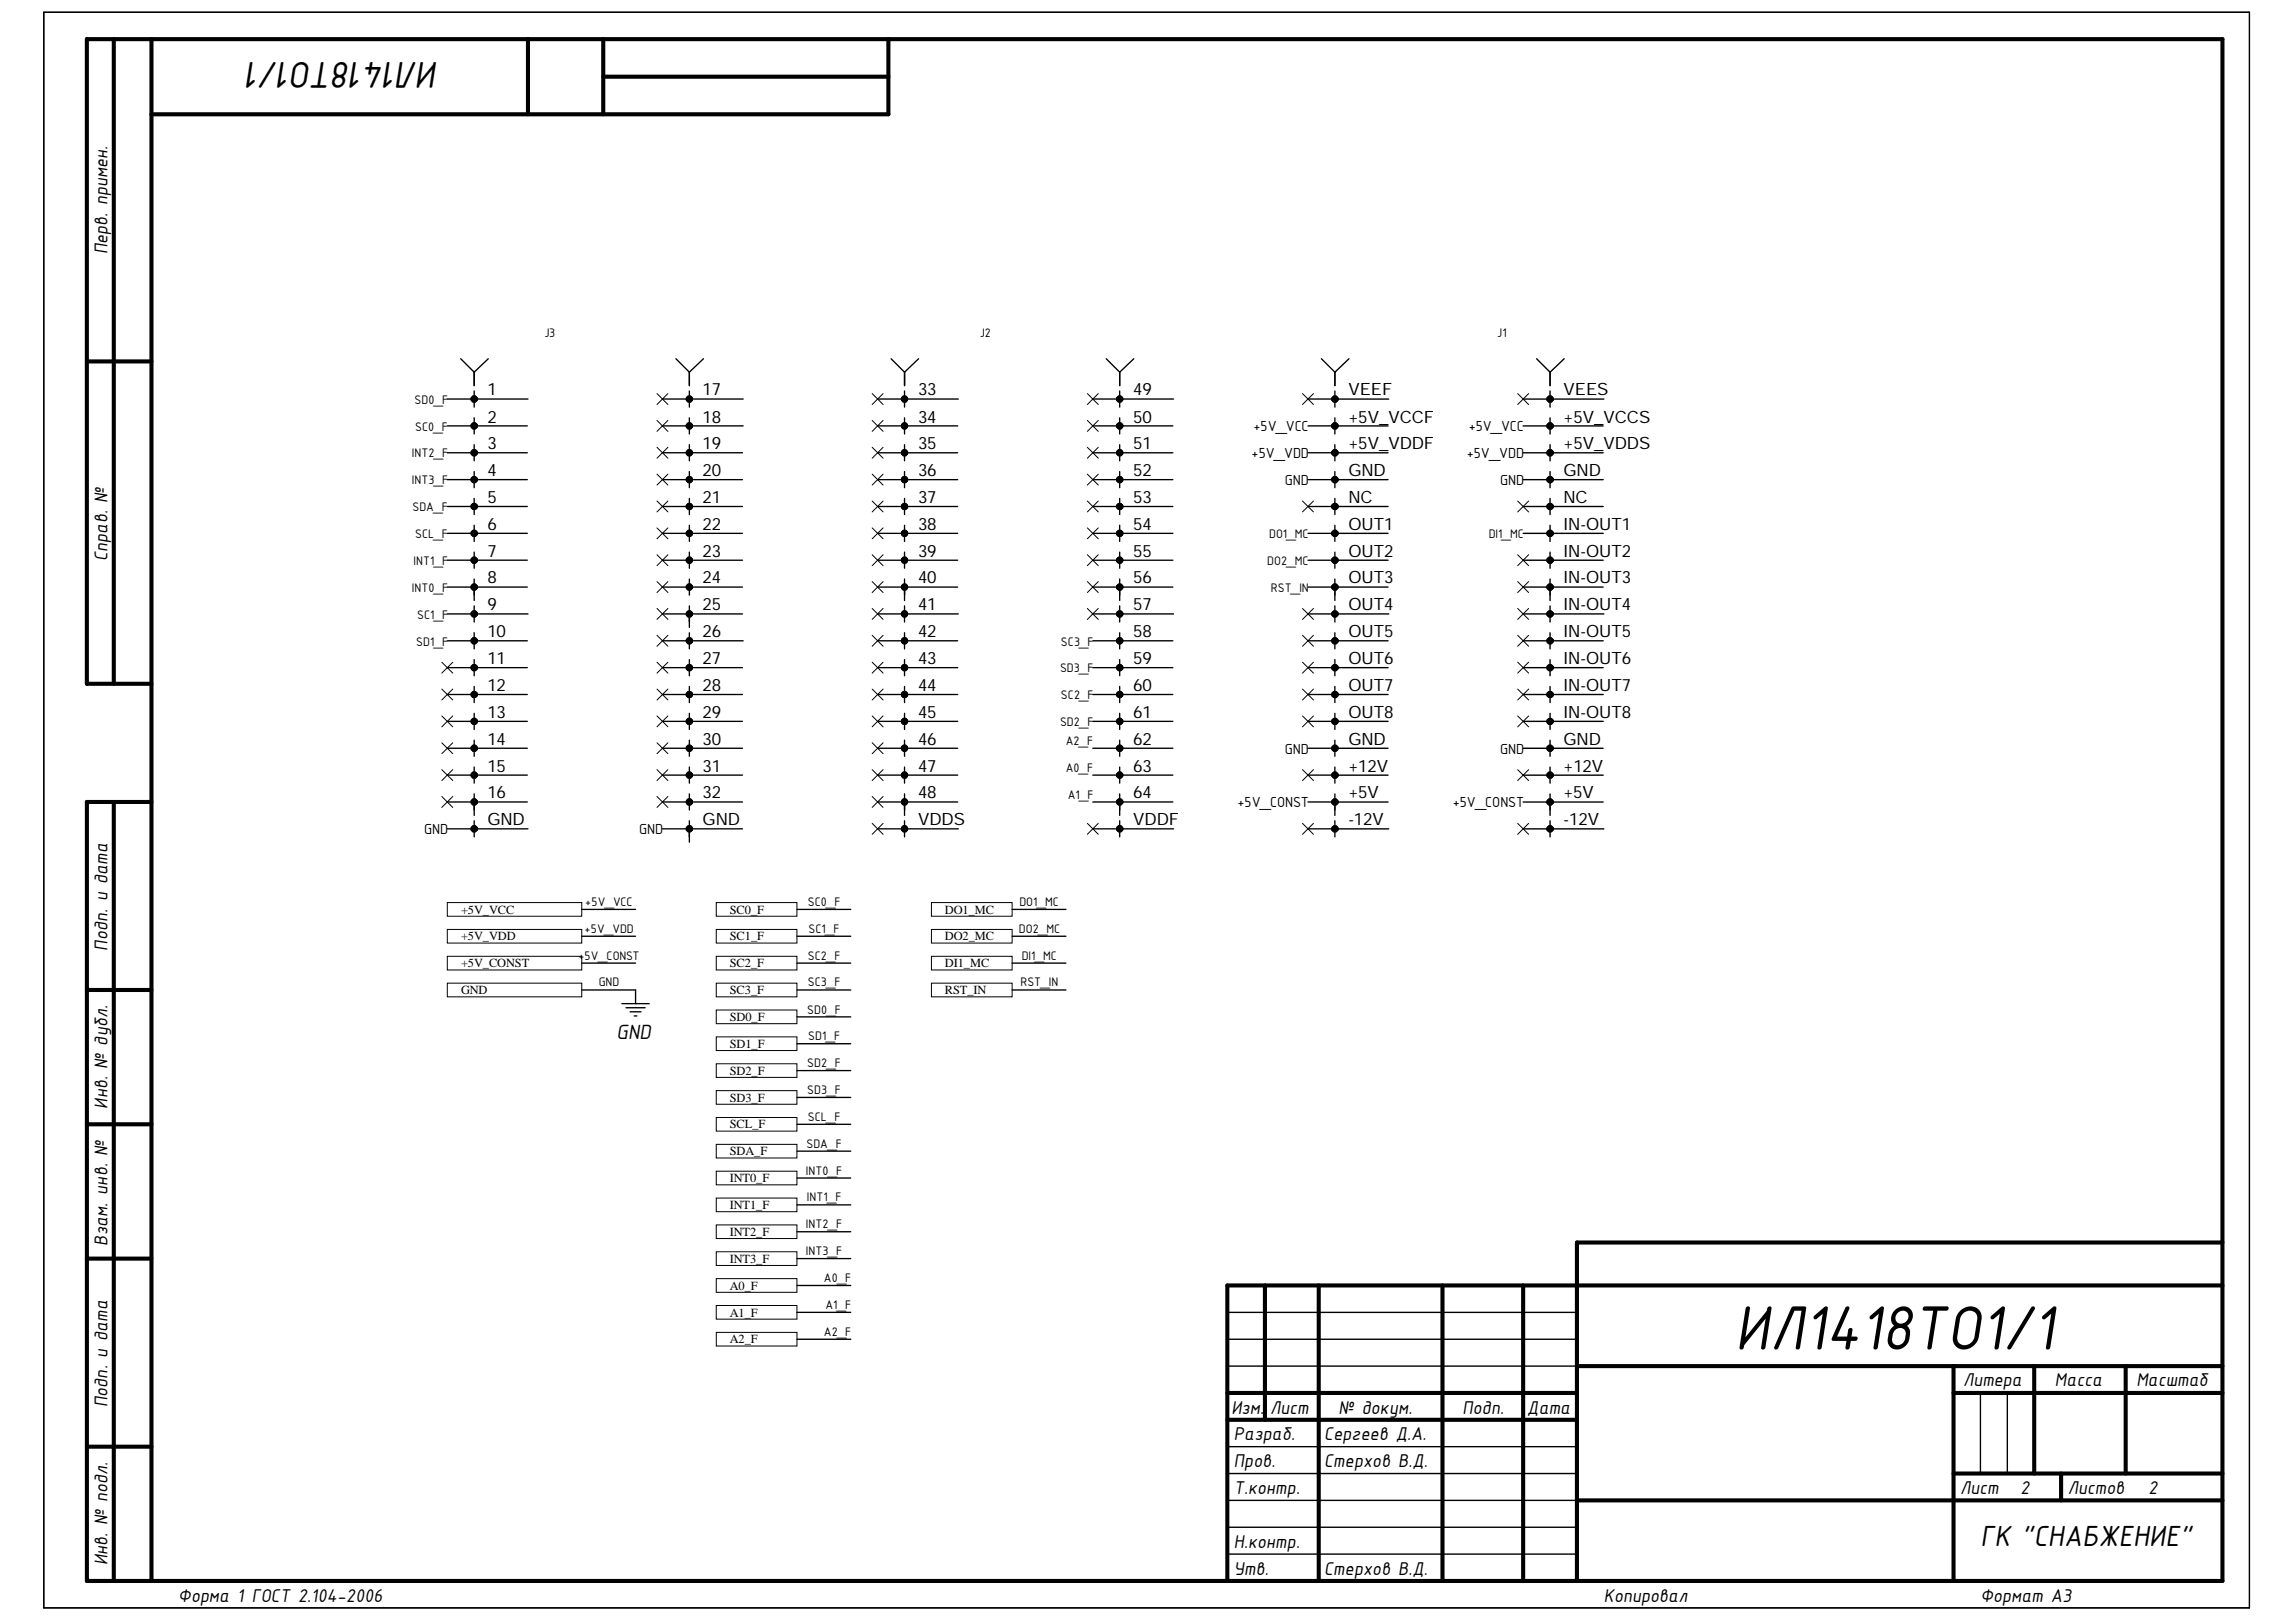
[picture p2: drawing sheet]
<svg xmlns="http://www.w3.org/2000/svg" width="297mm" height="210mm" viewBox="0 0 297 210" stroke-linecap="round" stroke-linejoin="round" font-family="sans-serif">
<defs><g id="words">
<text font-size="8.8" x="224.4" y="174.6">ИЛ1418ТО1/1</text>
<text font-size="5.3" x="56.8" y="8.1" transform="rotate(-180 56.8 8.1)">ИЛ1418ТО1/1</text>
<text font-size="4.1" x="256.2" y="200.1">ГК &quot;СНАБЖЕНИЕ&quot;</text>
<text font-size="2.9" x="79.8" y="134.4">GND</text>
<g font-size="2.6">
<text x="13.9" y="32.9" transform="rotate(-90 13.9 32.9)">Перв. примен.</text>
<text x="13.9" y="72.6" transform="rotate(-90 13.9 72.6)">Справ. №</text>
<text x="13.9" y="123" transform="rotate(-90 13.9 123)">Подп. и дата</text>
<text x="13.9" y="143.5" transform="rotate(-90 13.9 143.5)">Инв. № дубл.</text>
<text x="13.9" y="161.2" transform="rotate(-90 13.9 161.2)">Взам. инв. №</text>
<text x="254" y="179.4">Литера</text>
<text x="265.9" y="179.4">Масса</text>
<text x="276.4" y="179.4">Масштаб</text>
<text x="13.9" y="182.1" transform="rotate(-90 13.9 182.1)">Подп. и дата</text>
<text x="159.3" y="182.9">Изм.</text>
<text x="164.3" y="182.9">Лист</text>
<text x="173.2" y="182.9">№ докум.</text>
<text x="189.2" y="182.9">Подп.</text>
<text x="197.6" y="182.9">Дата</text>
<text x="159.6" y="186.4">Разраб.</text>
<text x="159.6" y="189.9">Пров.</text>
<text x="171.3" y="186.4">Сергеев Д.А.</text>
<text x="171.3" y="189.9">Стерхов В.Д.</text>
<text x="159.6" y="193.4">Т.контр.</text>
<text x="253.6" y="193.4">Лист</text>
<text x="261.4" y="193.4">2</text>
<text x="267.5" y="193.4">Листов</text>
<text x="278" y="193.4">2</text>
<text x="13.9" y="202.5" transform="rotate(-90 13.9 202.5)">Инв. № подл.</text>
<text x="159.6" y="200.3">Н.контр.</text>
<text x="159.6" y="203.8">Утв.</text>
<text x="171.3" y="203.8">Стерхов В.Д.</text>
<text x="23.1" y="207.3">Форма 1 ГОСТ 2.104-2006</text>
<text x="207.5" y="207.3">Копировал</text>
<text x="256.2" y="207.3">Формат А3</text>
</g>
<g font-size="2.2">
<text x="63.1" y="51.2">1</text>
<text x="90.9" y="51.2">17</text>
<text x="118.8" y="51.2">33</text>
<text x="146.6" y="51.2">49</text>
<text x="174.4" y="51.2">VEEF</text>
<text x="202.3" y="51.2">VEES</text>
<text x="63.1" y="58.1">3</text>
<text x="63.1" y="54.7">2</text>
<text x="90.9" y="58.1">19</text>
<text x="90.9" y="54.7">18</text>
<text x="118.8" y="58.1">35</text>
<text x="118.8" y="54.7">34</text>
<text x="146.6" y="58.1">51</text>
<text x="146.6" y="54.7">50</text>
<text x="174.4" y="58.1">+5V_VDDF</text>
<text x="174.4" y="54.7">+5V_VCCF</text>
<text x="202.3" y="58.1">+5V_VDDS</text>
<text x="202.3" y="54.7">+5V_VCCS</text>
<text x="63.1" y="61.6">4</text>
<text x="63.1" y="65.1">5</text>
<text x="90.9" y="61.6">20</text>
<text x="90.9" y="65.1">21</text>
<text x="118.8" y="61.6">36</text>
<text x="118.8" y="65.1">37</text>
<text x="146.6" y="61.6">52</text>
<text x="146.6" y="65.1">53</text>
<text x="174.4" y="61.6">GND</text>
<text x="174.4" y="65.1">NC</text>
<text x="202.3" y="61.6">GND</text>
<text x="202.3" y="65.1">NC</text>
<text x="63.1" y="68.6">6</text>
<text x="90.9" y="68.6">22</text>
<text x="118.8" y="68.6">38</text>
<text x="146.6" y="68.6">54</text>
<text x="174.4" y="68.6">OUT1</text>
<text x="202.3" y="68.6">IN-OUT1</text>
<text x="63.1" y="75.5">8</text>
<text x="63.1" y="72">7</text>
<text x="90.9" y="72">23</text>
<text x="90.9" y="75.5">24</text>
<text x="118.8" y="75.5">40</text>
<text x="118.8" y="72">39</text>
<text x="146.6" y="75.5">56</text>
<text x="146.6" y="72">55</text>
<text x="174.4" y="75.5">OUT3</text>
<text x="174.4" y="72">OUT2</text>
<text x="202.3" y="75.5">IN-OUT3</text>
<text x="202.3" y="72">IN-OUT2</text>
<text x="63.1" y="82.5">10</text>
<text x="63.1" y="79">9</text>
<text x="90.9" y="79">25</text>
<text x="90.9" y="82.5">26</text>
<text x="118.8" y="82.5">42</text>
<text x="118.8" y="79">41</text>
<text x="146.6" y="82.5">58</text>
<text x="146.6" y="79">57</text>
<text x="174.4" y="82.5">OUT5</text>
<text x="174.4" y="79">OUT4</text>
<text x="202.3" y="82.5">IN-OUT5</text>
<text x="202.3" y="79">IN-OUT4</text>
<text x="63.1" y="85.9">11</text>
<text x="63.1" y="89.4">12</text>
<text x="90.9" y="89.4">28</text>
<text x="90.9" y="85.9">27</text>
<text x="118.8" y="85.9">43</text>
<text x="118.8" y="89.4">44</text>
<text x="146.6" y="85.9">59</text>
<text x="146.6" y="89.4">60</text>
<text x="174.4" y="85.9">OUT6</text>
<text x="174.4" y="89.4">OUT7</text>
<text x="202.3" y="85.9">IN-OUT6</text>
<text x="202.3" y="89.4">IN-OUT7</text>
<text x="63.1" y="92.9">13</text>
<text x="90.9" y="92.9">29</text>
<text x="118.8" y="92.9">45</text>
<text x="146.6" y="92.9">61</text>
<text x="174.4" y="92.9">OUT8</text>
<text x="202.3" y="92.9">IN-OUT8</text>
<text x="63.1" y="96.4">14</text>
<text x="63.1" y="99.8">15</text>
<text x="90.9" y="99.8">31</text>
<text x="90.9" y="96.4">30</text>
<text x="118.8" y="96.4">46</text>
<text x="118.8" y="99.8">47</text>
<text x="146.6" y="96.4">62</text>
<text x="146.6" y="99.8">63</text>
<text x="174.4" y="96.4">GND</text>
<text x="174.4" y="99.8">+12V</text>
<text x="202.3" y="96.4">GND</text>
<text x="202.3" y="99.8">+12V</text>
<text x="63.1" y="103.3">16</text>
<text x="63.1" y="106.8">GND</text>
<text x="90.9" y="106.8">GND</text>
<text x="90.9" y="103.3">32</text>
<text x="118.8" y="103.3">48</text>
<text x="118.8" y="106.8">VDDS</text>
<text x="146.6" y="103.3">64</text>
<text x="146.6" y="106.8">VDDF</text>
<text x="174.4" y="103.3">+5V</text>
<text x="174.4" y="106.8">-12V</text>
<text x="202.3" y="103.3">+5V</text>
<text x="202.3" y="106.8">-12V</text>
</g>
<g font-size="2">
<text x="161.9" y="59.3">+5V_VDD</text>
<text x="162.2" y="55.8">+5V_VCC</text>
<text x="189.8" y="59.3">+5V_VDD</text>
<text x="190" y="55.8">+5V_VCC</text>
<text x="166.2" y="62.8">GND</text>
<text x="194.1" y="62.8">GND</text>
<text x="166.2" y="97.5">GND</text>
<text x="194.1" y="97.5">GND</text>
<text x="54.9" y="108">GND</text>
<text x="82.7" y="108">GND</text>
<text x="160.1" y="104.5">+5V_CONST</text>
<text x="187.9" y="104.5">+5V_CONST</text>
</g>
<g font-size="1.7">
<text x="70.4" y="43.6">J3</text>
<text x="126.8" y="43.6">J2</text>
<text x="193.7" y="43.6">J1</text>
<text x="53.6" y="52.3">SD0_F</text>
<text x="53.3" y="59.2">INT2_F</text>
<text x="53.7" y="55.7">SC0_F</text>
<text x="53.3" y="62.7">INT3_F</text>
<text x="53.4" y="66.2">SDA_F</text>
<text x="53.7" y="69.6">SCL_F</text>
<text x="164.2" y="69.6">DO1_MC</text>
<text x="192.6" y="69.6">DI1_MC</text>
<text x="53.3" y="76.6">INT0_F</text>
<text x="53.5" y="73.1">INT1_F</text>
<text x="164" y="73.1">DO2_MC</text>
<text x="164.4" y="76.6">RST_IN</text>
<text x="53.8" y="83.5">SD1_F</text>
<text x="54" y="80.1">SC1_F</text>
<text x="137.3" y="83.5">SC3_F</text>
<text x="137.1" y="87">SD3_F</text>
<text x="137.1" y="94">SD2_F</text>
<text x="137.3" y="90.5">SC2_F</text>
<text x="137.9" y="99.8">A0_F</text>
<text x="137.9" y="96.4">A2_F</text>
<text x="138.2" y="103.4">A1_F</text>
<text x="75.7" y="117.3">+5V_VCC</text>
<text x="104.5" y="117.3">SC0_F</text>
<text x="131.9" y="117.3">DO1_MC</text>
<text x="74.8" y="124.2">+5V_CONST</text>
<text x="75.6" y="120.7">+5V_VDD</text>
<text x="104.5" y="124.2">SC2_F</text>
<text x="104.6" y="120.7">SC1_F</text>
<text x="131.8" y="120.7">DO2_MC</text>
<text x="132.2" y="124.2">DI1_MC</text>
<text x="77.5" y="127.7">GND</text>
<text x="104.4" y="131.2">SD0_F</text>
<text x="104.5" y="127.7">SC3_F</text>
<text x="132" y="127.7">RST_IN</text>
<text x="104.6" y="134.6">SD1_F</text>
<text x="104.4" y="138.1">SD2_F</text>
<text x="104.4" y="141.6">SD3_F</text>
<text x="104.4" y="148.5">SDA_F</text>
<text x="104.5" y="145.1">SCL_F</text>
<text x="104.3" y="152">INT0_F</text>
<text x="104.4" y="155.5">INT1_F</text>
<text x="104.3" y="159">INT2_F</text>
<text x="104.3" y="162.4">INT3_F</text>
<text x="106.6" y="165.9">A0_F</text>
<text x="106.6" y="172.9">A2_F</text>
<text x="106.8" y="169.4">A1_F</text>
</g>
<g font-size="1.6">
<text x="59.6" y="118.2">+5V_VCC</text>
<text x="94.4" y="118.2">SC0_F</text>
<text x="122.2" y="118.2">DO1_MC</text>
<text x="59.6" y="121.7">+5V_VDD</text>
<text x="59.6" y="125.2">+5V_CONST</text>
<text x="94.4" y="121.7">SC1_F</text>
<text x="94.4" y="125.2">SC2_F</text>
<text x="122.2" y="121.7">DO2_MC</text>
<text x="122.2" y="125.2">DI1_MC</text>
<text x="59.6" y="128.7">GND</text>
<text x="94.4" y="128.7">SC3_F</text>
<text x="122.2" y="128.7">RST_IN</text>
<text x="94.4" y="132.1">SD0_F</text>
<text x="94.4" y="135.6">SD1_F</text>
<text x="94.4" y="139.1">SD2_F</text>
<text x="94.4" y="142.6">SD3_F</text>
<text x="94.4" y="146">SCL_F</text>
<text x="94.4" y="149.5">SDA_F</text>
<text x="94.4" y="153">INT0_F</text>
<text x="94.4" y="156.5">INT1_F</text>
<text x="94.4" y="159.9">INT2_F</text>
<text x="94.4" y="163.4">INT3_F</text>
<text x="94.4" y="166.9">A0_F</text>
<text x="94.4" y="170.4">A1_F</text>
<text x="94.4" y="173.8">A2_F</text>
</g>
</g></defs>
<g fill="none" stroke="#000" stroke-width=".13">
<path d="M5.7 1.6h285.3v206.5h-285.3zM85 57.9l1.4 1.4M85 50.9l1.4 1.4M85 54.4l1.4 1.4M86.4 57.9l-1.4 1.4M86.4 50.9l-1.4 1.4M86.4 54.4l-1.4 1.4M112.8 50.9l1.4 1.4M112.8 54.4l1.4 1.4M112.8 57.9l1.4 1.4M114.2 50.9l-1.4 1.4M114.2 54.4l-1.4 1.4"/>
<path d="M114.2 57.9l-1.4 1.4M140.7 50.9l1.4 1.4M140.7 54.4l1.4 1.4M140.7 57.9l1.4 1.4M142.1 50.9l-1.4 1.4M142.1 54.4l-1.4 1.4M142.1 57.9l-1.4 1.4M168.5 50.9l1.4 1.4M169.9 50.9l-1.4 1.4M196.3 50.9l1.5 1.5M197.8 50.9l-1.5 1.5M85 61.4l1.4 1.4"/>
<path d="M85 64.8l1.4 1.4M85 68.3l1.4 1.4M85 71.8l1.4 1.4M85 75.3l1.4 1.4M85 78.7l1.4 1.5M86.4 61.4l-1.4 1.4M86.4 64.8l-1.4 1.4M86.4 68.3l-1.4 1.4M86.4 71.8l-1.4 1.4M86.4 75.3l-1.4 1.4M86.4 78.7l-1.4 1.5M112.8 61.4l1.4 1.4"/>
<path d="M112.8 64.8l1.4 1.4M112.8 68.3l1.4 1.4M112.8 71.8l1.4 1.4M112.8 75.3l1.4 1.4M112.8 78.7l1.4 1.5M114.2 71.8l-1.4 1.4M114.2 75.3l-1.4 1.4M114.2 61.4l-1.4 1.4M114.2 64.8l-1.4 1.4M114.2 68.3l-1.4 1.4M114.2 78.7l-1.4 1.5M140.7 71.8l1.4 1.4"/>
<path d="M140.7 75.3l1.4 1.4M140.7 78.7l1.4 1.5M140.7 68.3l1.4 1.4M140.7 61.4l1.4 1.4M140.7 64.8l1.4 1.4M142.1 71.8l-1.4 1.4M142.1 75.3l-1.4 1.4M142.1 78.7l-1.4 1.5M142.1 68.3l-1.4 1.4M142.1 61.4l-1.4 1.4M142.1 64.8l-1.4 1.4M168.5 64.8l1.4 1.4"/>
<path d="M168.5 78.7l1.4 1.5M169.9 64.8l-1.4 1.4M169.9 78.7l-1.4 1.5M196.3 64.8l1.5 1.5M196.3 71.8l1.5 1.4M196.3 75.3l1.5 1.4M196.3 78.7l1.5 1.5M197.8 64.8l-1.5 1.5M197.8 71.8l-1.5 1.4M197.8 75.3l-1.5 1.4M197.8 78.7l-1.5 1.5M57.2 99.6l1.4 1.4"/>
<path d="M58.6 99.6l-1.4 1.4M85 99.6l1.4 1.4M85 82.2l1.4 1.4M85 85.7l1.4 1.4M85 89.2l1.4 1.4M85 92.6l1.4 1.5M85 96.1l1.4 1.4M86.4 99.6l-1.4 1.4M86.4 92.6l-1.4 1.5M86.4 96.1l-1.4 1.4M86.4 82.2l-1.4 1.4M86.4 85.7l-1.4 1.4"/>
<path d="M86.4 89.2l-1.4 1.4M112.8 99.6l1.4 1.4M112.8 82.2l1.4 1.4M112.8 89.2l1.4 1.4M112.8 92.6l1.4 1.5M112.8 96.1l1.4 1.4M112.8 85.7l1.4 1.4M114.2 99.6l-1.4 1.4M114.2 82.2l-1.4 1.4M114.2 89.2l-1.4 1.4M114.2 92.6l-1.4 1.5M114.2 96.1l-1.4 1.4"/>
<path d="M114.2 85.7l-1.4 1.4M168.5 82.2l1.4 1.4M168.5 85.7l1.4 1.4M168.5 89.2l1.4 1.4M168.5 92.6l1.4 1.5M168.5 99.6l1.4 1.4M169.9 82.2l-1.4 1.4M169.9 85.7l-1.4 1.4M169.9 89.2l-1.4 1.4M169.9 92.6l-1.4 1.5M169.9 99.6l-1.4 1.4M196.3 82.2l1.5 1.4"/>
<path d="M196.3 85.7l1.5 1.4M196.3 89.2l1.5 1.4M196.3 92.7l1.5 1.4M196.3 99.6l1.5 1.4M197.8 82.2l-1.5 1.4M197.8 85.7l-1.5 1.4M197.8 89.2l-1.5 1.4M197.8 92.7l-1.5 1.4M197.8 99.6l-1.5 1.4M57.2 103.1l1.4 1.4M58.6 103.1l-1.4 1.4M85 103.1l1.4 1.4"/>
<path d="M86.4 103.1l-1.4 1.4M112.8 103.1l1.4 1.4M112.8 106.6l1.4 1.4M114.2 103.1l-1.4 1.4M114.2 106.6l-1.4 1.4M140.7 106.6l1.4 1.4M142.1 106.6l-1.4 1.4M168.5 106.6l1.4 1.4M169.9 106.6l-1.4 1.4M196.3 106.6l1.5 1.4M197.8 106.6l-1.5 1.4"/>
</g>
<g fill="none" stroke="#000" stroke-width=".53">
<path d="M11.2 5.1v83.4h8.4M11.2 5.1h276.3v199.5h-276.3v-100.8M14.7 5.1v83.4M19.6 5.1v199.5M68.3 5.1v9.7M78 5.1v9.7M78 9.9h36.9M114.9 5.1v9.7h-95.3M11.2 46.8h8.4M11.2 103.8h8.4M14.7 103.8v100.8M11.2 128.1h8.4"/>
<path d="M11.2 145.5h8.4M11.2 162.9h8.4M163.6 166.4v17.3M170.6 166.4v38.2M186.6 166.4v38.2M197.1 166.4v38.2M204 176.8h83.5M252.7 176.8v27.8M263.2 176.8v13.9M275 176.8v13.9M287.5 166.4h-128.7v38.2M287.5 160.8h-83.5v43.8"/>
<path d="M11.2 187.2h8.4M158.8 180.3h45.2M158.8 183.7h45.2M204 194.2h83.5M252.7 190.7h34.8M252.7 180.3h34.8M266.6 190.7v3.5"/>
<circle cx="61.3" cy="58.6" r=".21"/>
<circle cx="61.3" cy="51.6" r=".21"/>
<circle cx="61.3" cy="55.1" r=".21"/>
<circle cx="89.2" cy="51.6" r=".21"/>
<circle cx="89.2" cy="55.1" r=".21"/>
<circle cx="89.2" cy="58.6" r=".21"/>
<circle cx="117" cy="51.6" r=".21"/>
<circle cx="117" cy="55.1" r=".21"/>
<circle cx="117" cy="58.6" r=".21"/>
<circle cx="144.9" cy="51.6" r=".21"/>
<circle cx="144.9" cy="55.1" r=".21"/>
<circle cx="144.9" cy="58.6" r=".21"/>
<circle cx="172.7" cy="51.6" r=".21"/>
<circle cx="172.7" cy="58.6" r=".21"/>
<circle cx="172.7" cy="55.1" r=".21"/>
<circle cx="200.5" cy="51.6" r=".21"/>
<circle cx="200.5" cy="58.6" r=".21"/>
<circle cx="200.5" cy="55.1" r=".21"/>
<circle cx="61.3" cy="76" r=".21"/>
<circle cx="61.3" cy="62.1" r=".21"/>
<circle cx="61.3" cy="79.4" r=".21"/>
<circle cx="61.3" cy="72.5" r=".21"/>
<circle cx="61.3" cy="69" r=".21"/>
<circle cx="61.3" cy="65.5" r=".21"/>
<circle cx="89.2" cy="76" r=".21"/>
<circle cx="89.2" cy="69" r=".21"/>
<circle cx="89.2" cy="65.5" r=".21"/>
<circle cx="89.2" cy="72.5" r=".21"/>
<circle cx="89.2" cy="79.5" r=".21"/>
<circle cx="89.2" cy="62.1" r=".21"/>
<circle cx="117" cy="76" r=".21"/>
<circle cx="117" cy="79.5" r=".21"/>
<circle cx="117" cy="62.1" r=".21"/>
<circle cx="117" cy="65.5" r=".21"/>
<circle cx="117" cy="69" r=".21"/>
<circle cx="117" cy="72.5" r=".21"/>
<circle cx="144.9" cy="76" r=".21"/>
<circle cx="144.9" cy="79.5" r=".21"/>
<circle cx="144.9" cy="62.1" r=".21"/>
<circle cx="144.9" cy="65.5" r=".21"/>
<circle cx="144.9" cy="69" r=".21"/>
<circle cx="144.9" cy="72.5" r=".21"/>
<circle cx="172.7" cy="79.5" r=".21"/>
<circle cx="172.7" cy="72.5" r=".21"/>
<circle cx="172.7" cy="62.1" r=".21"/>
<circle cx="172.7" cy="76" r=".21"/>
<circle cx="172.7" cy="69" r=".21"/>
<circle cx="172.7" cy="65.5" r=".21"/>
<circle cx="200.5" cy="79.5" r=".21"/>
<circle cx="200.5" cy="72.5" r=".21"/>
<circle cx="200.5" cy="62.1" r=".21"/>
<circle cx="200.5" cy="76" r=".21"/>
<circle cx="200.5" cy="69" r=".21"/>
<circle cx="200.5" cy="65.5" r=".21"/>
<circle cx="61.3" cy="82.9" r=".21"/>
<circle cx="61.3" cy="93.4" r=".21"/>
<circle cx="61.3" cy="89.9" r=".21"/>
<circle cx="61.3" cy="86.4" r=".21"/>
<circle cx="61.3" cy="96.8" r=".21"/>
<circle cx="89.2" cy="82.9" r=".21"/>
<circle cx="89.2" cy="93.4" r=".21"/>
<circle cx="89.2" cy="89.9" r=".21"/>
<circle cx="89.2" cy="86.4" r=".21"/>
<circle cx="89.2" cy="96.8" r=".21"/>
<circle cx="117" cy="93.4" r=".21"/>
<circle cx="117" cy="82.9" r=".21"/>
<circle cx="117" cy="89.9" r=".21"/>
<circle cx="117" cy="86.4" r=".21"/>
<circle cx="117" cy="96.8" r=".21"/>
<circle cx="144.9" cy="93.4" r=".21"/>
<circle cx="144.9" cy="82.9" r=".21"/>
<circle cx="144.9" cy="89.9" r=".21"/>
<circle cx="144.9" cy="86.4" r=".21"/>
<circle cx="144.9" cy="96.8" r=".21"/>
<circle cx="172.7" cy="93.4" r=".21"/>
<circle cx="172.7" cy="82.9" r=".21"/>
<circle cx="172.7" cy="86.4" r=".21"/>
<circle cx="172.7" cy="89.9" r=".21"/>
<circle cx="172.7" cy="96.8" r=".21"/>
<circle cx="200.5" cy="82.9" r=".21"/>
<circle cx="200.5" cy="93.4" r=".21"/>
<circle cx="200.5" cy="86.4" r=".21"/>
<circle cx="200.5" cy="89.9" r=".21"/>
<circle cx="200.5" cy="96.8" r=".21"/>
<circle cx="61.3" cy="107.3" r=".21"/>
<circle cx="61.3" cy="103.8" r=".21"/>
<circle cx="61.3" cy="100.3" r=".21"/>
<circle cx="89.2" cy="107.3" r=".21"/>
<circle cx="89.2" cy="103.8" r=".21"/>
<circle cx="89.2" cy="100.3" r=".21"/>
<circle cx="117" cy="100.3" r=".21"/>
<circle cx="117" cy="107.3" r=".21"/>
<circle cx="117" cy="103.8" r=".21"/>
<circle cx="144.9" cy="100.3" r=".21"/>
<circle cx="144.9" cy="107.3" r=".21"/>
<circle cx="144.9" cy="103.8" r=".21"/>
<circle cx="172.7" cy="100.3" r=".21"/>
<circle cx="172.7" cy="103.8" r=".21"/>
<circle cx="172.7" cy="107.3" r=".21"/>
<circle cx="200.5" cy="100.3" r=".21"/>
<circle cx="200.5" cy="103.8" r=".21"/>
<circle cx="200.5" cy="107.3" r=".21"/>
</g>
<g fill="none" stroke="#000" stroke-width=".18">
<path d="M5.7 1.6h285.3v206.5h-285.3zM57.9 58.6h10.3M57.9 51.6h10.4M57.9 55.1h10.3M59.6 46.4l1.7 1.8M61.3 48.2v1.7M61.3 50.6v2.1M61.3 54.1v2.1M61.3 57.5v2.1M63.2 46.4l-1.9 1.8M172.6 58.6h7M172.6 55.1h7"/>
<path d="M172.7 51.6h7M174.5 46.4l-1.8 1.8M197.1 58.6h10.3M197.1 51.6h10.4M197.1 55.1h10.3M198.8 46.4l1.7 1.8M200.5 48.2v1.7M200.5 50.6v2.1M200.5 54.1v2.1M200.5 57.5v2.1M202.4 46.4l-1.9 1.8M57.9 62.1h10.3"/>
<path d="M57.9 69h10.3M57.9 65.5h10.3M57.9 76h10.3M57.9 72.5h10.3M57.9 79.4h10.4M61.3 61v2.1M61.3 64.5v2.1M61.3 68v2.1M61.3 71.5v2M61.3 74.9v2.8M61.3 78.4v2.1M172.6 62.1h7"/>
<path d="M172.6 69h7M172.6 65.5h7M172.6 76h7M172.6 72.5h7M172.7 79.4h7M197.1 62.1h10.3M197.1 69h10.3M197.1 65.5h10.3M197.1 76h10.3M197.1 79.4h10.4M197.1 72.5h10.3M200.5 61v2.1"/>
<path d="M200.5 64.5v2.1M200.5 68v2.1M200.5 71.5v2M200.5 74.9v2.8M200.5 78.4v2.1M57.9 82.9h10.3M61.3 81.9v2.1M172.6 82.9h7M172.6 89.9h7M172.6 86.4h7M172.6 96.8h7M172.6 93.4h7"/>
<path d="M197.1 82.9h10.3M197.1 89.9h10.3M197.1 86.4h10.3M197.1 96.8h10.3M197.1 93.4h10.3M200.5 81.9v2.1M200.5 85.4v2M200.5 88.8v2.1M200.5 92.3v2.1M200.5 95.8v2.1M200.5 99.3v2M172.6 103.8h7"/>
<path d="M172.6 100.3h7M172.7 107.3h7M197.1 103.8h10.3M197.1 100.3h10.3M197.1 107.3h10.4M200.5 102.7v2.8M200.5 106.2v2.1M158.8 176.8h45.2M158.8 173.3h45.2M158.8 169.8h45.2M158.8 187.2h45.2M158.8 194.2h45.2"/>
<path d="M158.8 190.7h45.2M158.8 197.6h45.2M256.2 180.3v10.4M259.7 180.3v10.4M158.8 201.1h45.2"/>
</g>
<g fill="none" stroke="#000" stroke-width=".17">
<path d="M85.7 55.1h10.4M85.7 58.6h10.4M85.7 51.6h3.5M87.4 46.4l1.8 1.8M89.2 48.2v1.7M89.2 50.6v2.1M89.2 54.1v2.1M89.2 57.5v2.1M89.5 51.6h6.6M91 46.4l-1.8 1.8M113.5 55.1h10.4M113.5 58.6h10.4"/>
<path d="M113.5 51.6h10.5M115.3 46.4l1.7 1.8M117 48.2v1.7M117 50.6v2.1M117 54.1v2.1M117 57.5v2.1M118.8 46.4l-1.8 1.8M141.4 55.1h10.3M141.4 58.6h10.3M141.4 51.6h10.4M143.1 46.4l1.8 1.8M144.9 48.2v1.7"/>
<path d="M144.9 50.6v2.1M144.9 54.1v2.1M144.9 57.5v2.1M146.7 46.4l-1.8 1.8M169.2 55.1h3.5M169.2 58.6h3.5M169.2 51.6h3.5M171 46.4l1.7 1.8v1.7M172.7 50.6v2.1M172.7 54.1v2.1M172.7 57.5v2.1M85.7 65.5h10.4"/>
<path d="M85.7 62.1h10.4M85.7 72.5h10.4M85.7 69h10.4M85.7 79.4h10.4M85.7 76h10.4M89.2 61v2.1M89.2 64.5v2.1M89.2 68v2.1M89.2 71.5v2M89.2 74.9v2.1M89.2 78.4v2.8M113.5 65.5h10.4"/>
<path d="M113.5 62.1h10.4M113.5 72.5h10.4M113.5 69h10.4M113.5 79.4h10.5M113.5 76h10.4M117 61v2.1M117 64.5v2.1M117 68v2.1M117 71.5v2M117 74.9v2.8M117 78.4v2.1M141.4 65.5h10.3"/>
<path d="M141.4 62.1h10.3M141.4 72.5h10.3M141.4 69h10.3M141.4 79.4h10.4M141.4 76h10.3M144.9 61v2.1M144.9 64.5v2.1M144.9 68v2.1M144.9 71.5v2M144.9 74.9v2.8M144.9 78.4v2.1M169.2 65.5h3.5"/>
<path d="M169.2 62.1h3.5M169.2 72.5h3.5M169.2 69h3.5M169.2 79.4h3.5M169.2 76h3.5M172.7 61v2.1M172.7 64.5v2.1M172.7 68v2.1M172.7 71.5v2M172.7 74.9v2.8M172.7 78.4v2.1M57.9 89.9h10.3"/>
<path d="M57.9 86.4h10.3M57.9 96.8h10.3M57.9 93.4h10.3M61.3 85.4v2M61.3 88.8v2.1M61.3 92.3v2.1M61.3 95.8v2.1M61.3 99.3v2M85.7 89.9h10.4M85.7 86.4h10.4M85.7 96.8h10.4M85.7 93.4h10.4"/>
<path d="M85.7 82.9h10.4M89.2 81.9v2.1M89.2 85.4v2M89.2 88.8v2.1M89.2 92.3v2.1M89.2 95.8v2.1M89.2 99.3v2M113.5 89.9h10.4M113.5 86.4h10.4M113.5 96.8h10.4M113.5 93.4h10.4M113.5 82.9h10.4"/>
<path d="M117 81.9v2.1M117 85.4v2M117 88.8v2.1M117 92.3v2.1M117 95.8v2.1M117 99.3v2M141.4 89.9h10.3M141.4 86.4h10.3M141.4 96.8h10.3M141.4 93.4h10.3M141.4 82.9h10.3M144.9 81.9v2.1"/>
<path d="M144.9 85.4v2M144.9 88.8v2.1M144.9 92.3v2.1M144.9 95.8v2.1M144.9 99.3v2M169.2 89.9h3.5M169.2 86.4h3.5M169.2 96.8h3.5M169.2 93.4h3.5M169.2 82.9h3.5M172.7 81.9v2.1M172.7 85.4v2"/>
<path d="M172.7 88.8v2.1M172.7 92.3v2.1M172.7 95.8v2.1M172.7 99.3v2M57.9 103.8h10.3M57.9 100.3h10.3M57.9 107.3h10.4M61.3 102.7v2.8M61.3 106.2v2.1M85.7 103.8h10.4M85.7 100.3h10.4M85.7 107.3h10.4"/>
<path d="M89.2 102.7v2.1M89.2 106.2v2.8M113.5 103.8h10.4M113.5 100.3h10.4M113.5 107.3h10.5M117 102.7v2.8M117 106.2v2.1M141.4 103.8h10.3M141.4 100.3h10.3M141.4 107.3h10.4M144.9 102.7v2.8M144.9 106.2v2.1"/>
<path d="M169.2 103.8h3.5M169.2 100.3h3.5M169.2 107.3h3.5M172.7 102.7v2.8M172.7 106.2v2.1"/>
</g>
<path d="M57.9 116.8h17.4v1.8h-17.4z" fill-rule="evenodd" fill="#fff"/>
<path d="M57.9 116.8h17.4v1.8h-17.4z" fill="none" stroke="#000" stroke-width=".13"/>
<path d="M57.9 120.3h17.4v1.7h-17.4z" fill-rule="evenodd" fill="#fff"/>
<path d="M57.9 120.3h17.4v1.7h-17.4z" fill="none" stroke="#000" stroke-width=".13"/>
<path d="M57.9 127.2h17.4v1.8h-17.4z" fill-rule="evenodd" fill="#fff"/>
<path d="M57.9 127.2h17.4v1.8h-17.4z" fill="none" stroke="#000" stroke-width=".13"/>
<path d="M75.3 117.7h6.9M75.3 121.2h6.9M75.3 128.1h6.9" fill="none" stroke="#000" stroke-width=".17"/>
<path d="M92.7 116.8h10.4v1.8h-10.4z" fill-rule="evenodd" fill="#fff"/>
<path d="M92.7 116.8h10.4v1.8h-10.4z" fill="none" stroke="#000" stroke-width=".13"/>
<path d="M92.7 120.3h10.4v1.7h-10.4z" fill-rule="evenodd" fill="#fff"/>
<path d="M92.7 120.3h10.4v1.7h-10.4z" fill="none" stroke="#000" stroke-width=".13"/>
<path d="M92.7 123.8h10.4v1.7h-10.4z" fill-rule="evenodd" fill="#fff"/>
<path d="M92.7 123.8h10.4v1.7h-10.4z" fill="none" stroke="#000" stroke-width=".13"/>
<path d="M92.7 127.2h10.4v1.8h-10.4z" fill-rule="evenodd" fill="#fff"/>
<path d="M92.7 127.2h10.4v1.8h-10.4z" fill="none" stroke="#000" stroke-width=".13"/>
<path d="M92.7 130.7h10.4v1.8h-10.4z" fill-rule="evenodd" fill="#fff"/>
<path d="M92.7 130.7h10.4v1.8h-10.4z" fill="none" stroke="#000" stroke-width=".13"/>
<path d="M92.7 134.2h10.4v1.8h-10.4z" fill-rule="evenodd" fill="#fff"/>
<path d="M92.7 134.2h10.4v1.8h-10.4z" fill="none" stroke="#000" stroke-width=".13"/>
<path d="M92.7 137.7h10.4v1.7h-10.4z" fill-rule="evenodd" fill="#fff"/>
<path d="M92.7 137.7h10.4v1.7h-10.4z" fill="none" stroke="#000" stroke-width=".13"/>
<path d="M92.7 141.1h10.4v1.8h-10.4z" fill-rule="evenodd" fill="#fff"/>
<path d="M92.7 141.1h10.4v1.8h-10.4z" fill="none" stroke="#000" stroke-width=".13"/>
<path d="M92.7 144.6h10.4v1.8h-10.4z" fill-rule="evenodd" fill="#fff"/>
<path d="M92.7 144.6h10.4v1.8h-10.4z" fill="none" stroke="#000" stroke-width=".13"/>
<path d="M92.7 148.1h10.4v1.8h-10.4z" fill-rule="evenodd" fill="#fff"/>
<path d="M92.7 148.1h10.4v1.8h-10.4z" fill="none" stroke="#000" stroke-width=".13"/>
<path d="M92.7 151.6h10.4v1.7h-10.4z" fill-rule="evenodd" fill="#fff"/>
<path d="M92.7 151.6h10.4v1.7h-10.4z" fill="none" stroke="#000" stroke-width=".13"/>
<path d="M92.7 155h10.4v1.8h-10.4z" fill-rule="evenodd" fill="#fff"/>
<path d="M92.7 155h10.4v1.8h-10.4z" fill="none" stroke="#000" stroke-width=".13"/>
<path d="M92.7 158.5h10.4v1.8h-10.4z" fill-rule="evenodd" fill="#fff"/>
<path d="M92.7 158.5h10.4v1.8h-10.4z" fill="none" stroke="#000" stroke-width=".13"/>
<path d="M92.7 162h10.4v1.8h-10.4z" fill-rule="evenodd" fill="#fff"/>
<path d="M92.7 162h10.4v1.8h-10.4z" fill="none" stroke="#000" stroke-width=".13"/>
<g fill="none" stroke="#000" stroke-width=".17">
<path d="M103.1 117.7h7M103.1 121.2h7M103.1 124.6h7M103.1 128.1h7M103.1 131.6h7M103.1 135.1h7M103.1 138.5h7M103.1 142h7M103.1 145.5h7M103.1 149h7M103.1 152.4h7M103.1 155.9h7"/>
<path d="M103.1 159.4h7M103.1 162.9h7"/>
</g>
<path d="M120.5 116.8h10.4v1.8h-10.4z" fill-rule="evenodd" fill="#fff"/>
<path d="M120.5 116.8h10.4v1.8h-10.4z" fill="none" stroke="#000" stroke-width=".13"/>
<path d="M120.5 120.3h10.4v1.7h-10.4z" fill-rule="evenodd" fill="#fff"/>
<path d="M120.5 120.3h10.4v1.7h-10.4z" fill="none" stroke="#000" stroke-width=".13"/>
<path d="M120.5 127.2h10.4v1.8h-10.4z" fill-rule="evenodd" fill="#fff"/>
<path d="M120.5 127.2h10.4v1.8h-10.4z" fill="none" stroke="#000" stroke-width=".13"/>
<path d="M120.5 123.8h10.4v1.7h-10.4z" fill-rule="evenodd" fill="#fff"/>
<path d="M120.5 123.8h10.4v1.7h-10.4z" fill="none" stroke="#000" stroke-width=".13"/>
<path d="M130.9 117.7h7M130.9 121.2h7M130.9 124.6h7M130.9 128.1h7" fill="none" stroke="#000" stroke-width=".17"/>
<path d="M57.9 123.8h17.4v1.7h-17.4z" fill-rule="evenodd" fill="#fff"/>
<path d="M57.9 123.8h17.4v1.7h-17.4z" fill="none" stroke="#000" stroke-width=".13"/>
<path d="M75.3 124.6h6.9M80.5 129.9h3.5M81 130.4h2.5M81.5 130.9h1.4M82 131.5h.4M82.2 128.1v1.8" fill="none" stroke="#000" stroke-width=".17"/>
<path d="M92.7 165.5h10.4v1.7h-10.4z" fill-rule="evenodd" fill="#fff"/>
<path d="M92.7 165.5h10.4v1.7h-10.4z" fill="none" stroke="#000" stroke-width=".13"/>
<path d="M92.7 168.9h10.4v1.8h-10.4z" fill-rule="evenodd" fill="#fff"/>
<path d="M92.7 168.9h10.4v1.8h-10.4z" fill="none" stroke="#000" stroke-width=".13"/>
<path d="M92.7 172.4h10.4v1.8h-10.4z" fill-rule="evenodd" fill="#fff"/>
<path d="M57.2 85.7l1.4 1.4M57.2 89.2l1.4 1.4M57.2 92.6l1.4 1.5M57.2 96.1l1.4 1.4M58.6 85.7l-1.4 1.4M58.6 89.2l-1.4 1.4M58.6 92.6l-1.4 1.5M58.6 96.1l-1.4 1.4M92.7 172.4h10.4v1.8h-10.4z" fill="none" stroke="#000" stroke-width=".13"/>
<path d="M103.1 166.4h7M103.1 169.8h7" fill="none" stroke="#000" stroke-width=".17"/>
<path d="M103.1 173.3h7" fill="none" stroke="#000" stroke-width=".18"/>
<use href="#words"/>
</svg>
